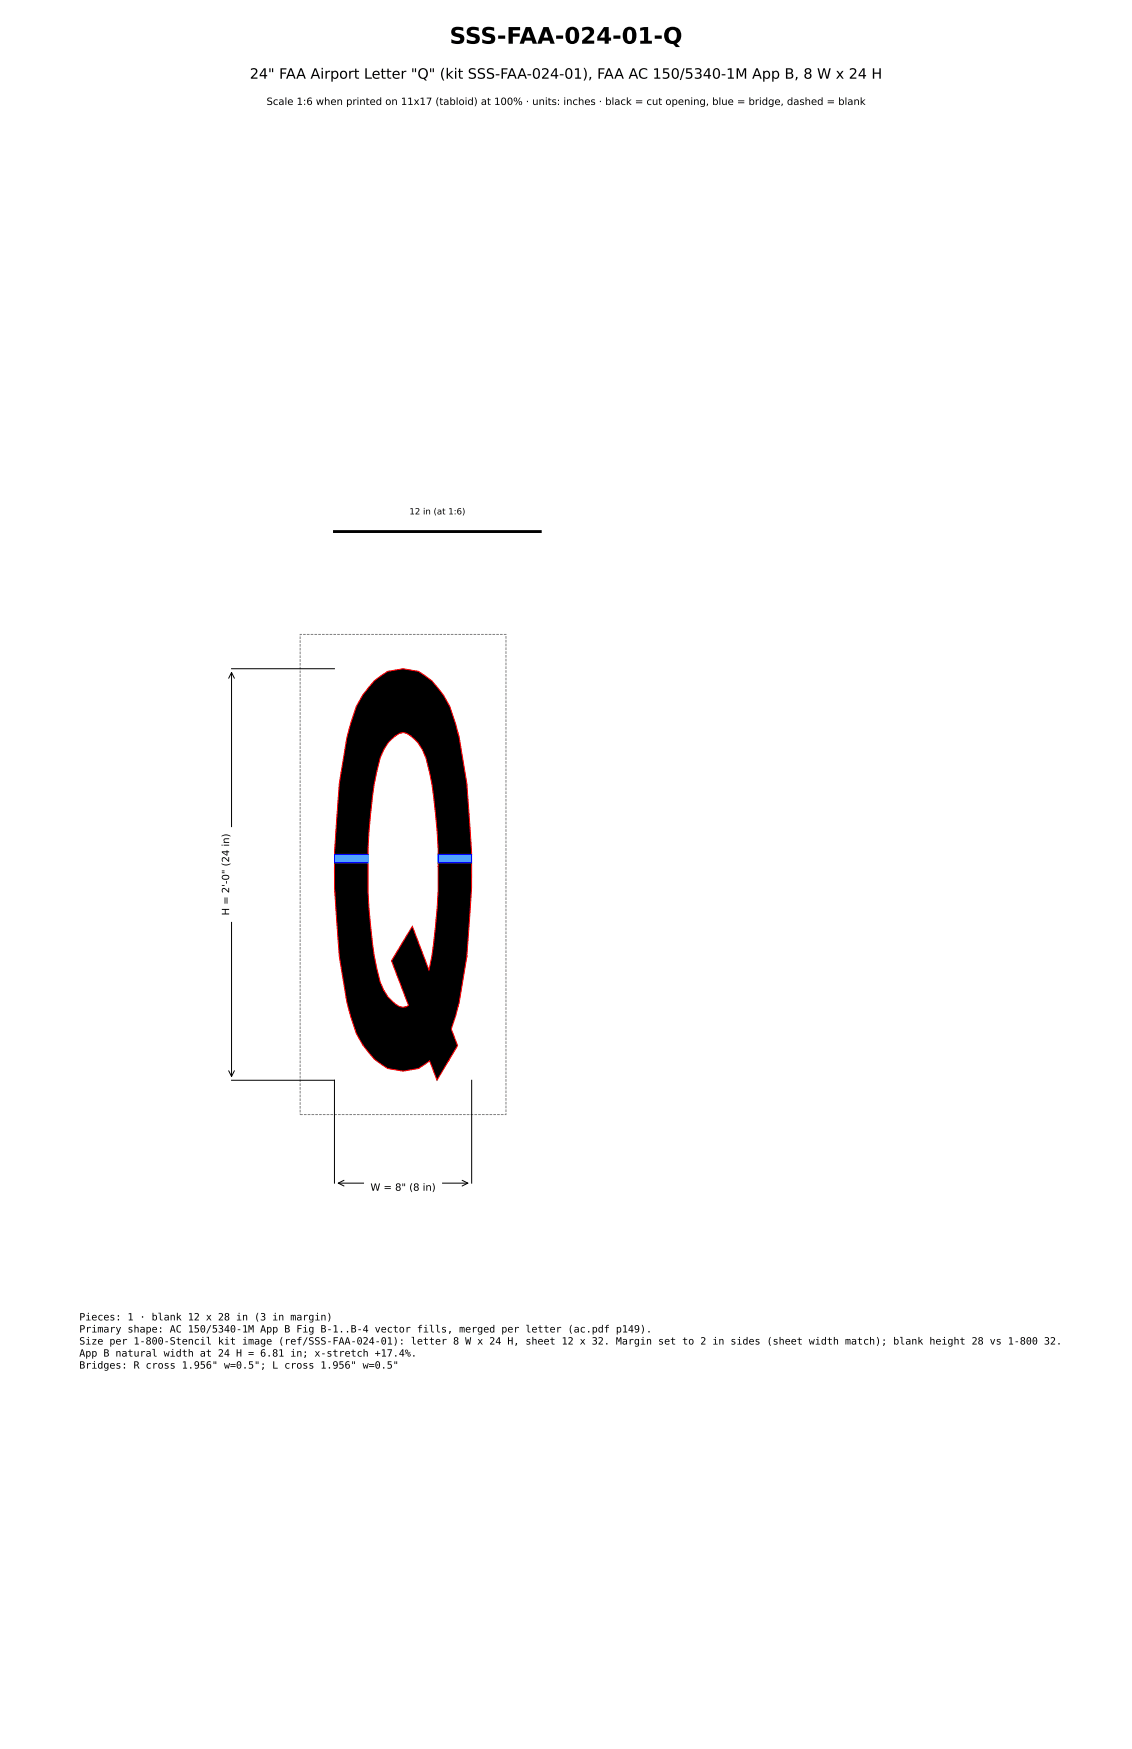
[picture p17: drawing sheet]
<svg xmlns="http://www.w3.org/2000/svg" width="279mm" height="432mm" viewBox="0 0 279 432" stroke-linecap="round" stroke-linejoin="round" font-family="sans-serif">
<defs><g id="words">
<text font-size="5.6" x="111" y="10.8">SSS-FAA-024-01-Q</text>
<text font-size="3.5" x="61.7" y="19.4">24&quot; FAA Airport Letter &quot;Q&quot; (kit SSS-FAA-024-01), FAA AC 150/5340-1M App B, 8 W x 24 H</text>
<g font-size="2.5">
<text x="65.8" y="25.9">Scale 1:6 when printed on 11x17 (tabloid) at 100% · units: inches · black = cut opening, blue = bridge, dashed = blank</text>
<text x="56.6" y="226" transform="rotate(-90 56.6 226)">H = 2'-0&quot; (24 in)</text>
<text x="91.4" y="294">W = 8&quot; (8 in)</text>
<text x="19.6" y="326">Pieces: 1 · blank 12 x 28 in (3 in margin)</text>
<text x="19.6" y="329">Primary shape: AC 150/5340-1M App B Fig B-1..B-4 vector fills, merged per letter (ac.pdf p149).</text>
<text x="19.6" y="331.9">Size per 1-800-Stencil kit image (ref/SSS-FAA-024-01): letter 8 W x 24 H, sheet 12 x 32. Margin set to 2 in sides (sheet width match); blank height 28 vs 1-800 32.</text>
<text x="19.6" y="334.9">App B natural width at 24 H = 6.81 in; x-stretch +17.4%.</text>
<text x="19.6" y="337.9">Bridges: R cross 1.956&quot; w=0.5&quot;; L cross 1.956&quot; w=0.5&quot;</text>
</g>
<text font-size="2.1" x="101" y="127">12 in (at 1:6)</text>
</g></defs>
<path d="M74.1 156.6h50.8v118.6h-50.8z" fill="none" stroke="#808080" stroke-width=".25" stroke-dasharray=".7 .3" stroke-linecap="butt"/>
<path d="M92.4 168.1l3.3-2.3 3.8-.7 3.8 .7a13.8 13.8 0 0 1 5.4 4.8 19.3 19.3 0 0 1 3.7 8l1 3.5 1.8 11.2 1.2 17.6h-8.3v-.6a154.6 154.6 0 0 0-1.6-17l-.3-1.9a13.6 13.6 0 0 0-4.9-9.8 2.7 2.7 0 0 0-4.2 .5 9.6 9.6 0 0 0-3.3 5 73.4 73.4 0 0 0-2.5 15.4l-.5 8.4h-8.2l1.2-17.6 1.8-11.2 .9-3.5a21.8 21.8 0 0 1 5.9-10.5zM82.6 213.1h8.2v2.7a137.7 137.7 0 0 0 1.6 20.4l.6 2.8a13.3 13.3 0 0 0 3.8 8.1l.4 .4a3.1 3.1 0 0 0 2.2 1.2l.9-.2 .5-.3-4.2-11 5.2-8.5 4.1 10.8 .7-3.6 1-8.9a92 92 0 0 0 .5-13.2v-.7h8.3v6.2l-1.2 16.9-1.8 11.3-2 6.5 1.5 4.1-5 8.6-1.9-4.8-2.7 1.9-3.8 .7-3.8-.7a15.1 15.1 0 0 1-6-5.7l-.2-.2a30.7 30.7 0 0 1-3.6-9.4l-2.1-12.3-1.2-16.9z" fill="#000" stroke="#f00" stroke-width=".25"/>
<g fill="#4fa3ff" stroke="#00f" stroke-width=".25">
<path d="M82.6 210.9h8.2v2.2h-8.2z"/>
<path d="M108.1 210.9h8.3v2.2h-8.3z"/>
</g>
<path d="M56.4 167.5l.7-1.5 .8 1.5M57.1 166v99.8M57.1 165.1h25.4M56.4 264.3l.7 1.5 .8-1.5M57.1 266.7h25.4v25.4M116.4 266.7v25.4M83.5 292.1h32M84.9 291.4l-1.4 .7 1.4 .7M114.1 291.4l1.4 .7-1.4 .7" fill="none" stroke="#000" stroke-width=".25"/>
<path d="M82.5 131.2h50.8" fill="none" stroke="#000" stroke-width=".71"/>
<g fill="#fff" stroke="#fff" stroke-width=".35">
<path d="M90 290.7h18.9v5.3h-18.9z"/>
<path d="M53.3 204.4h5.3v23h-5.3z"/>
</g>
<use href="#words"/>
</svg>
